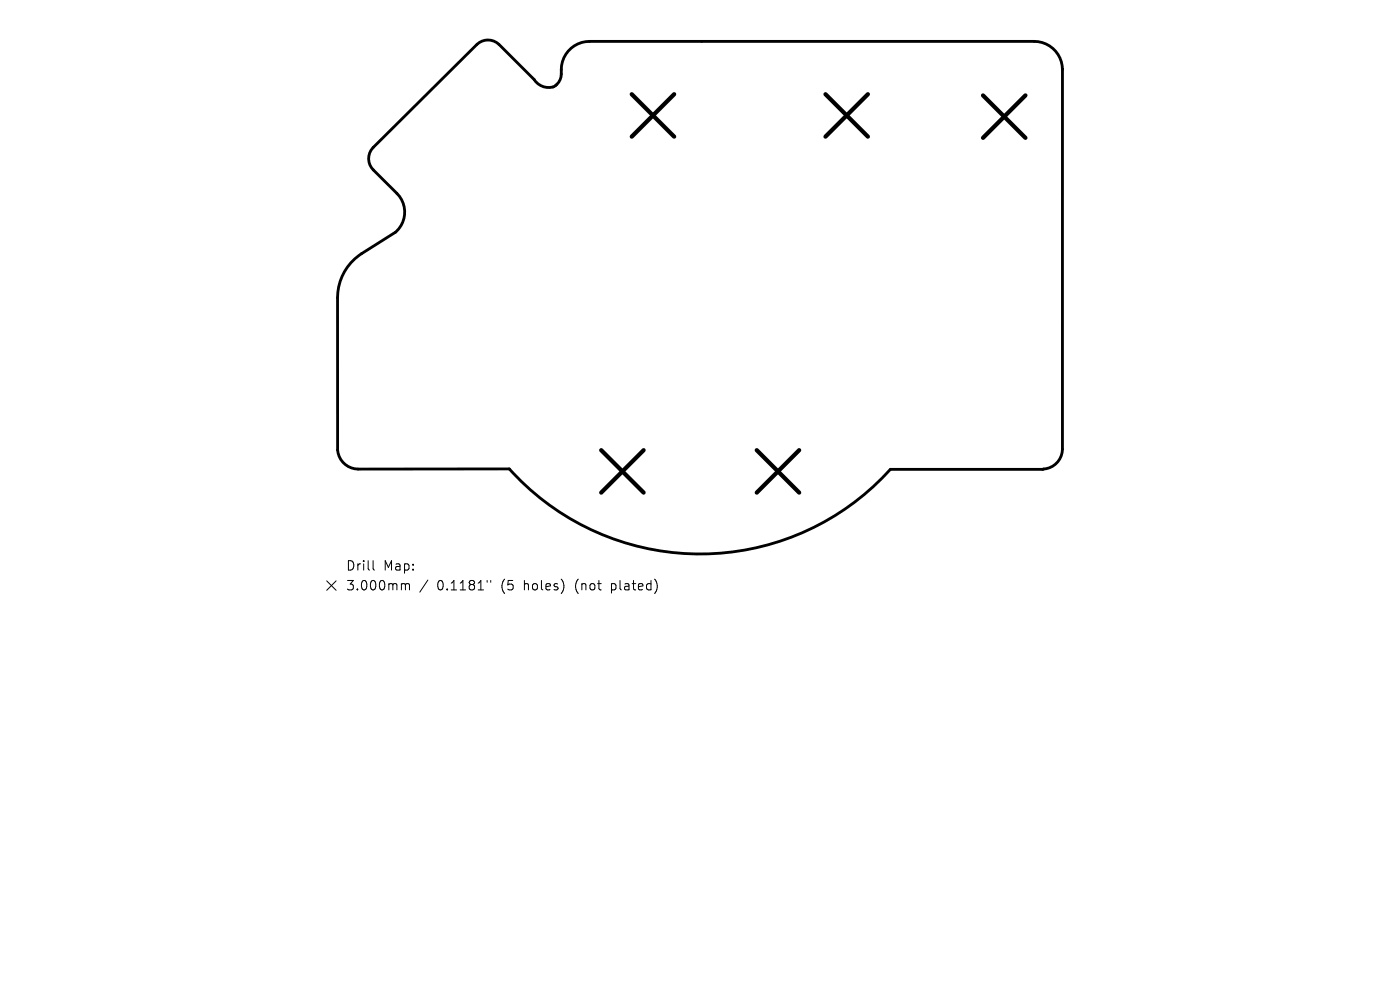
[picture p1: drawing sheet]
<svg xmlns="http://www.w3.org/2000/svg" width="297mm" height="210mm" viewBox="0 0 297 210" stroke-linecap="round" stroke-linejoin="round" font-family="sans-serif">
<defs><g id="words">
<g font-size="2.8">
<text x="73.3" y="121.3">Drill</text>
<text x="73.3" y="125.5">3.000mm</text>
<text x="81.2" y="121.3">Map:</text>
<text x="92.6" y="125.5">0.1181&quot;</text>
<text x="106.2" y="125.5">(5</text>
<text x="111" y="125.5">holes)</text>
<text x="122" y="125.5">(not</text>
<text x="129.7" y="125.5">plated)</text>
</g>
</g></defs>
<path d="M79.2 31.3l22-21.9a3.4 3.4 0 0 1 4.6 0l7.5 7.5a3.5 3.5 0 0 0 4.5 1.3l.3-.3a3.4 3.4 0 0 0 1-3.1 6 6 0 0 1 6-6h94.3a6 6 0 0 1 6 6v80.5a4.4 4.4 0 0 1-4.2 4.3h-32.3a54.4 54.4 0 0 1-80.9-.1h-32.1a4.4 4.4 0 0 1-4.3-4v-32.3a11.1 11.1 0 0 1 5.1-9.4l7.2-4.5a5.6 5.6 0 0 0 .3-8.3l-5-5a3.4 3.4 0 0 1 0-4.7z" fill="none" stroke="#000" stroke-width=".6"/>
<path d="M134 20l9 9M143 20l-9 9M175.1 20l9 9M184.1 20l-9 9M208.5 20.2l9 9M217.5 20.2l-9 9M127.5 95.5l9 9M136.5 95.5l-9 9M160.5 95.5l9 9M169.5 95.5l-9 9" fill="none" stroke="#000" stroke-width=".9"/>
<path d="M79.2 118.9v1.7l.2 .3M69.3 123.2l2 2M71.3 123.2l-2 2M85.4 123.8h.3l.3 .3M86 124.1l.3-.3 .5 .1 .1 1.2M86 124.1v1M90.8 123l-1.7 2.6M103.3 123.1v.4M104.1 123.1v.4M119.3 123.2l.3 1-.3 1.3M139 122.9a2.35 2.35 0 0 1 0 2.9" fill="none" stroke="#000" stroke-width=".21"/>
<use href="#words"/>
</svg>
